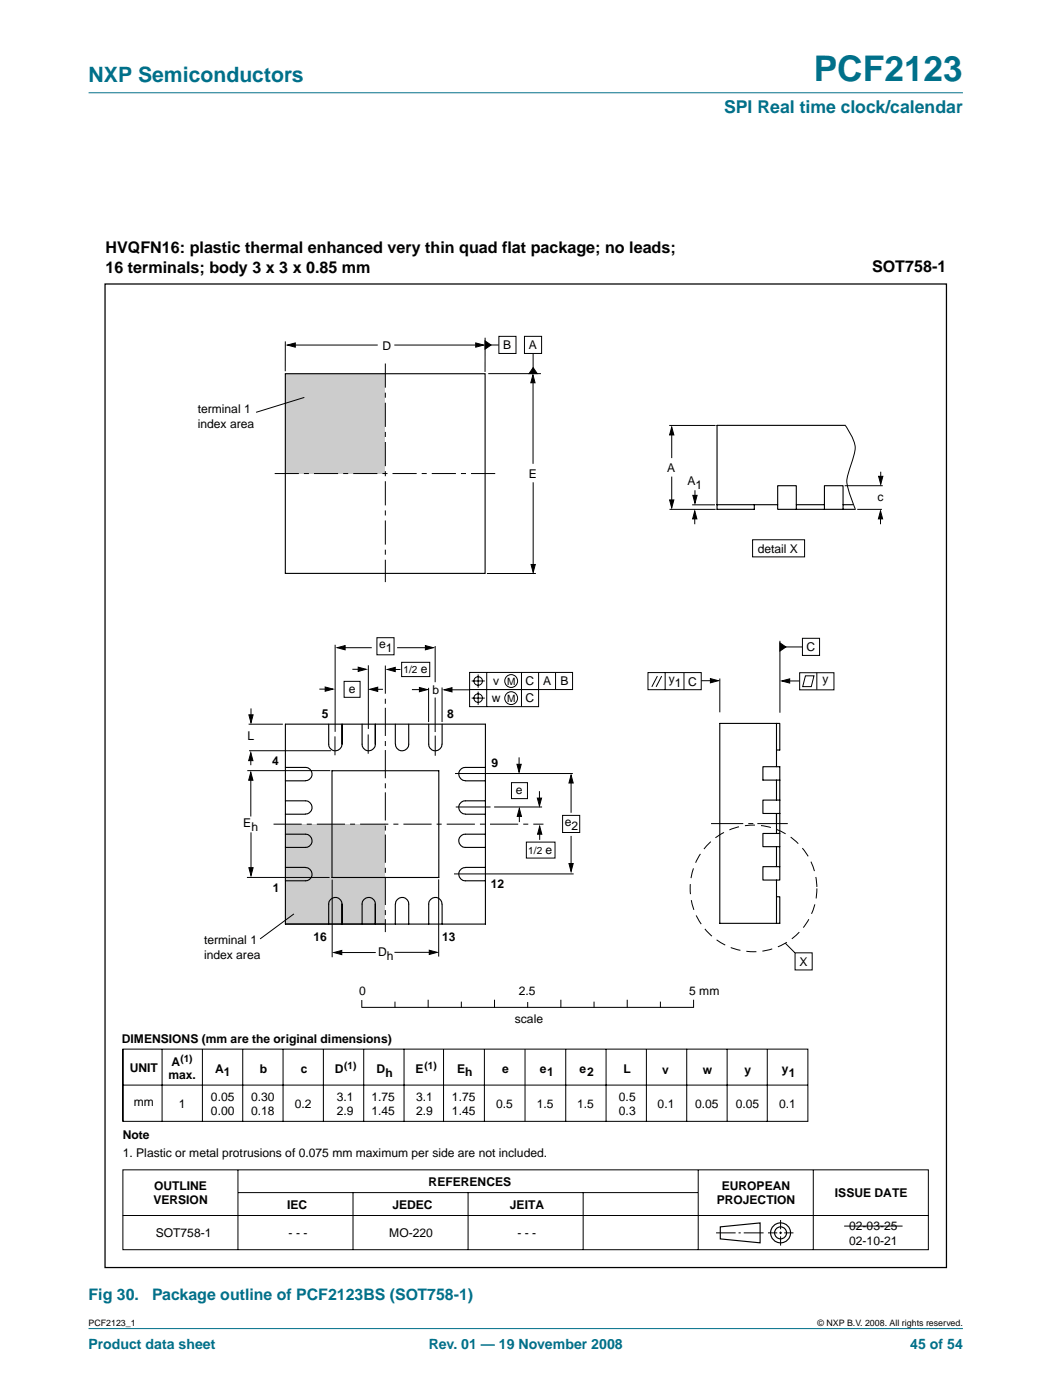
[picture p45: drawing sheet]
<svg xmlns="http://www.w3.org/2000/svg" width="210mm" height="280mm" viewBox="0 0 210 280" stroke-linecap="round" stroke-linejoin="round" font-family="sans-serif">
<defs><g id="words">
<text font-size="7.1" fill="#00708a" x="162.5" y="16.2">PCF2123</text>
<text font-size="4.2" fill="#00708a" x="17.7" y="16.4">NXP Semiconductors</text>
<text font-size="3.5" fill="#00708a" x="144.6" y="22.7">SPI Real time clock/calendar</text>
<g font-size="3.2">
<text x="21.1" y="50.6">HVQFN16: plastic thermal enhanced very thin quad flat package; no leads;</text>
<text x="21.1" y="54.5">16 terminals; body 3 x 3 x 0.85 mm</text>
<text x="174.2" y="54.3">SOT758-1</text>
</g>
<g font-size="3.2" fill="#00708a">
<text x="17.7" y="259.8">Fig 30.</text>
<text x="30.4" y="259.8">Package outline of PCF2123BS (SOT758-1)</text>
</g>
<g font-size="2.8" fill="#00708a">
<text x="17.7" y="269.5">Product data sheet</text>
<text x="85.6" y="269.5">Rev. 01 — 19 November 2008</text>
<text x="181.8" y="269.5">45 of 54</text>
</g>
<g font-size="2.4">
<text x="76.4" y="70">D</text>
<text x="100.5" y="69.8">B</text>
<text x="105.6" y="69.7">A</text>
<text x="39.5" y="82.6">terminal 1</text>
<text x="39.5" y="85.5">index area</text>
<text x="105.6" y="95.5">E</text>
<text x="133.3" y="94.4">A</text>
<text x="137.3" y="96.9">A</text>
<text x="138.9" y="97.7">1</text>
<text x="175.2" y="100.1">c</text>
<text x="151.3" y="110.4">detail X</text>
<text x="75.7" y="129.5">e</text>
<text x="77.1" y="130.3">1</text>
<text x="161.1" y="130.1">C</text>
<text x="84.1" y="134.5">e</text>
<text x="98.5" y="136.8">v</text>
<text x="104.9" y="136.9">C</text>
<text x="108.5" y="136.9">A</text>
<text x="111.9" y="136.9">B</text>
<text x="133.6" y="136.5">y</text>
<text x="134.8" y="137.3">1</text>
<text x="137.4" y="137">C</text>
<text x="164.2" y="136.5">y</text>
<text x="64.3" y="143.6">5</text>
<text x="69.6" y="138.4">e</text>
<text x="86.4" y="138.7">b</text>
<text x="89.3" y="143.6">8</text>
<text x="98.2" y="140.2">w</text>
<text x="104.9" y="140.3">C</text>
<text x="49.4" y="148">L</text>
<text x="54.4" y="152.9">4</text>
<text x="98.2" y="153.2">9</text>
<text x="103" y="158.7">e</text>
<text x="48.6" y="165.3">E</text>
<text x="50.2" y="166.1">h</text>
<text x="112.8" y="165.1">e</text>
<text x="114.2" y="165.9">2</text>
<text x="109" y="170.6">e</text>
<text x="54.5" y="178.3">1</text>
<text x="98" y="177.5">12</text>
<text x="40.7" y="188.6">terminal 1</text>
<text x="40.7" y="191.5">index area</text>
<text x="62.6" y="188">16</text>
<text x="75.5" y="190.9">D</text>
<text x="77.2" y="191.7">h</text>
<text x="88.3" y="188">13</text>
<text x="159.7" y="193">X</text>
<text x="71.7" y="198.8">0</text>
<text x="103.6" y="198.8">2.5</text>
<text x="137.7" y="198.8">5 mm</text>
<text x="24.3" y="208.5">DIMENSIONS (mm are the original dimensions)</text>
<text x="102.8" y="204.5">scale</text>
<text x="25.9" y="214.2">UNIT</text>
<text x="33.6" y="215.5">max.</text>
<text x="34.3" y="213.1">A</text>
<text x="43" y="214.4">A</text>
<text x="44.7" y="215">1</text>
<text x="51.9" y="214.4">b</text>
<text x="60.1" y="214.4">c</text>
<text x="66.9" y="214.5">D</text>
<text x="75.2" y="214.5">D</text>
<text x="77" y="215.3">h</text>
<text x="83" y="214.5">E</text>
<text x="91.3" y="214.4">Eh</text>
<text x="100.3" y="214.4">e</text>
<text x="107.8" y="214.4">e</text>
<text x="109.3" y="215">1</text>
<text x="115.7" y="214.4">e</text>
<text x="117.2" y="215">2</text>
<text x="124.6" y="214.5">L</text>
<text x="132.3" y="214.6">v</text>
<text x="140.4" y="214.6">w</text>
<text x="148.7" y="214.6">y</text>
<text x="156.2" y="214.5">y</text>
<text x="157.5" y="215.3">1</text>
<text x="26.7" y="221.1">mm</text>
<text x="35.7" y="221.5">1</text>
<text x="42.1" y="219.9">0.05</text>
<text x="50.1" y="219.9">0.30</text>
<text x="58.9" y="221.5">0.2</text>
<text x="67.3" y="219.9">3.1</text>
<text x="74.2" y="219.9">1.75</text>
<text x="83.1" y="219.9">3.1</text>
<text x="90.3" y="219.9">1.75</text>
<text x="99.1" y="221.5">0.5</text>
<text x="107.2" y="221.4">1.5</text>
<text x="115.2" y="221.4">1.5</text>
<text x="123.6" y="219.9">0.5</text>
<text x="131.3" y="221.5">0.1</text>
<text x="138.8" y="221.5">0.05</text>
<text x="146.9" y="221.3">0.05</text>
<text x="155.6" y="221.3">0.1</text>
<text x="24.5" y="227.6">Note</text>
<text x="42.1" y="222.9">0.00</text>
<text x="50.1" y="222.9">0.18</text>
<text x="67.3" y="222.9">2.9</text>
<text x="74.2" y="222.9">1.45</text>
<text x="83.1" y="222.9">2.9</text>
<text x="90.3" y="222.9">1.45</text>
<text x="123.6" y="222.9">0.3</text>
<text x="24.5" y="231.2">1. Plastic or metal protrusions of 0.075 mm maximum per side are not included.</text>
<text x="30.8" y="237.7">OUTLINE</text>
<text x="85.6" y="237">REFERENCES</text>
<text x="144.1" y="237.7">EUROPEAN</text>
<text x="166.8" y="239.2">ISSUE DATE</text>
<text x="30.6" y="240.7">VERSION</text>
<text x="57.4" y="241.6">IEC</text>
<text x="78.4" y="241.6">JEDEC</text>
<text x="101.8" y="241.6">JEITA</text>
<text x="143.1" y="240.7">PROJECTION</text>
<text x="169.6" y="245.8">02-03-25</text>
<text x="31.1" y="247.2">SOT758-1</text>
<text x="57.7" y="247.2">- - -</text>
<text x="77.8" y="247.2">MO-220</text>
<text x="103.4" y="247.2">- - -</text>
<text x="169.6" y="248.7">02-10-21</text>
</g>
<g font-size="2">
<text x="80.6" y="134.5">1/2</text>
<text x="101.3" y="136.8">M</text>
<text x="101.3" y="140.2">M</text>
<text x="105.5" y="170.6">1/2</text>
<text x="36" y="212.3">(1)</text>
<text x="68.7" y="213.5">(1)</text>
<text x="84.8" y="213.5">(1)</text>
</g>
<g font-size="1.8">
<text x="17.7" y="264.9">PCF2123_1</text>
<text x="163.3" y="264.9">© NXP B.V. 2008. All rights reserved.</text>
</g>
</g></defs>
<g fill="#00708a" stroke="#00708a" stroke-width=".2">
<path d="M17.7 265.5h174.6z"/>
<path d="M17.7 18.5h174.6z"/>
</g>
<g fill="#ccc">
<path d="M57 164.7h20v19.9h-20z"/>
<path d="M57 74.7h20v20h-20z"/>
</g>
<g fill="none" stroke="#000" stroke-width=".2">
<path d="M57 68.2v6M58.5 68.9h16.9M60.8 79.4l-9.7 3M78.8 68.9h16.7M96.9 67.5v6.8M97.4 68.9h2.2M97.5 74.7h10.5M99.6 67.2h3.5v3.4h-3.5zM104.7 67.2h3.5v3.4h-3.5zM106.5 76v16.7M106.5 70.7v3.4M106.5 96.4v16.7"/>
<path d="M133.7 85h9.2M134.2 86.3v5.2M134.2 95.2v5.2M138.8 98v1.5M168.7 97.1h7.6M168.8 85l.8 1.3a5.4 5.4 0 0 1 .7 5.6l-.6 1.9a5.6 5.6 0 0 0 0 4.8l1.1 3.1M175.9 94.3v1.4M97.2 114.6h9.8M133.7 101.8h9.2M138.2 100.9h4.6M138.8 103.1v1.7M150.3 107.9h10.4v3.4h-10.4z"/>
<path d="M171.2 101.8h4.9M175.9 103.1v1.7M63.8 137.7h2M66.9 128.8v17.4M68.3 129.4h5.9M68.7 136.2h3.2v3.1h-3.2zM70.4 133.7h2M73.6 132.9v12.8M74.7 137.7h1.8M75.3 127.4h3.4v3.4h-3.4zM78.2 133.8h1.8M79.3 129.4h5.9"/>
<path d="M80.2 132.3h5.6v2.9h-5.6zM82.3 137.8h2.1M85.6 137.4v6.9M86.9 129.1v7.2M86.9 139.4v6.9M88.3 137.4v6.9M89.2 137.8h4.6M93.8 134.4h20.6v3.4h-20.6zM93.8 137.8h13.8v3.4h-13.8zM94.2 136.1h2.6M94.2 139.5h2.6M95.5 134.8v2.6"/>
<path d="M95.5 138.2v2.6M97.2 134.4v6.8M104.1 134.4v6.8M107.6 134.4v3.4M111 134.4v3.3M129.4 134.4h10.6v3.4h-10.6zM131.3 135.1l-1.1 2.1M132.1 135.1l-1.1 2.1M132.8 134.4v3.4M136.6 134.4v3.5M140.1 136h2.4M143.8 135.6v6.7"/>
<path d="M155.8 128.1v14.3M156.3 129.3h3.9M156.6 136.1h3.1M159.7 134.4h6.9v3.4h-6.9zM160.3 127.5h3.4v3.5h-3.4zM160.9 135h1.7l-.6 2.2h-1.7zM163.1 134.4v3.4M49.4 154h16.6M49.7 144.7h6.8M49.7 150h16.4M50.1 151.2v1.7M50.1 155.1v8.1"/>
<path d="M50.1 141.6v2M66.9 147.1v3.8M73.5 146.8v3.8M86.9 147v4M90.9 154.6h23.5M102.2 156.4h3.1v3.2h-3.1zM103.7 151.3v2.5M107.7 158.1v2.5M114.1 155.8v6.6M49.3 175.3h16.5M50.1 166.3v7.9M66.3 175.8v15.5"/>
<path d="M76.9 164.7h.1M87.6 175.7v15.4M90.7 174.6h23.9M91 161.3h7M98.7 161.3h9.6M103.7 162.5v1.8M105.1 168.3h5.7v3.2h-5.7zM107.8 166.1v1.7M112.4 162.9h3.4v3.5h-3.4zM114.1 167v6.7M58.7 182.6l-6.8 5M67.4 190.3h7.6"/>
<path d="M72.3 199.9v1.4M78.8 190.3h7.7M85.5 199.9v1.4M98.8 199.9v1.4M112 199.9v1.4M125.3 199.9v1.4M138.5 199.9v1.4M156.8 188.5l1.9 1.9M158.8 190.4h3.4v3.4h-3.4zM24.5 209.6h136.8v14.5h-136.8zM24.5 209.6v14.5M24.6 216.8h136.7"/>
<path d="M32.4 209.6v14.5M40.4 209.6v14.5M48.5 209.6v14.5M56.5 209.6v14.5M64.6 209.6v14.5M72.3 201.3h66.2M72.6 209.6v14.5M78.9 200.3v1M80.7 209.6v14.5M88.6 209.6v14.5M92.1 200.3v1M96.7 209.6v14.5"/>
<path d="M104.9 209.6v14.5M105.4 200.3v1M113 209.6v14.5M118.6 200.3v1M121 209.6v14.5M129.1 209.6v14.5M131.9 200.3v1M137.2 209.6v14.5M145.2 209.6v14.4M153.2 209.7v14.5M24.5 233.8h160.9v15.9h-160.9zM47.5 233.8v15.9"/>
<path d="M47.5 238.3h91.9M70.5 238.3v11.4M93.5 238.3v11.4M116.5 238.3v11.4M139.4 233.8v15.9M162.4 233.8v15.9M24.5 242.9h160.9M143 246.4h3.9M147.5 246.4h.4M148.5 246.4h4M153.4 246.4h1.8M155.6 246.4h.6"/>
<path d="M155.9 243.8v1.8M155.9 246.1v.5M155.9 247.1v1.8M156.6 246.4h1.9M168.6 245h11.7"/>
<circle cx="95.5" cy="139.5" r=".86"/>
<circle cx="95.5" cy="136.1" r=".86"/>
<circle cx="102.1" cy="136.1" r="1.28"/>
<circle cx="102.1" cy="139.5" r="1.28"/>
</g>
<g fill="none" stroke="#000" stroke-width=".23">
<path d="M143.9 245.2l7.9-.8v3.9l-7.9-.7z"/>
<circle cx="155.9" cy="246.4" r="1.99"/>
<circle cx="155.9" cy="246.4" r="1.2"/>
</g>
<path d="M21 56.7h168v196.6h-168z" fill="none" stroke="#000" stroke-width=".25"/>
<g fill="#000" stroke="#000" stroke-width=".2">
<path d="M57.4 68.9l1.6-.4v.9zM95 68.5l1.6 .4-1.6 .5zM96.9 68.1l1.2 .8-1.2 .9zM106.5 73.5l.8 1.2h-1.6zM106.4 74.9l.5 1.6h-.9zM134.2 85.3l.4 1.6h-.9zM133.7 99.9h.9l-.4 1.6zM138.4 99h.8l-.4 1.6zM175.5 95.2h.8l-.4 1.6zM106.1 112.8h.8l-.4 1.6zM138.8 102.1l.4 1.6h-.9zM175.9 102.1l.4 1.6h-.9z"/>
<path d="M64.9 137.3l1.6 .4-1.6 .4zM67.3 129.4l1.6-.4v.9zM71.5 133.3l1.6 .4-1.6 .5zM73.8 137.7l1.6-.4v.9zM77.4 133.8l1.5-.4v.8zM83.8 137.4l1.6 .4-1.6 .4zM85 129l1.5 .4-1.5 .5zM88.7 137.8l1.6-.4v.9zM141.9 135.6l1.6 .4-1.6 .4zM155.8 128.5l1.2 .8-1.2 .8zM156.1 136.1l1.6-.5v.9zM49.7 142.8h.9l-.5 1.6z"/>
<path d="M50.1 150.4l.4 1.6h-.8zM50.1 154.3l.4 1.6h-.8zM103.2 152.7h.9l-.4 1.6zM107.3 159.5h.9l-.5 1.6zM114.1 154.9l.4 1.6h-.9zM49.7 173.4h.9l-.5 1.6zM103.7 161.6l.4 1.5h-.8zM107.8 165.1l.4 1.6h-.8zM113.6 172.6h.9l-.4 1.5zM66.7 190.3l1.6-.4v.9zM85.7 189.9l1.6 .4-1.6 .4z"/>
</g>
<path d="M77 72.6v43.7M54.9 94.6h44.5" fill="none" stroke="#000" stroke-width=".2" stroke-dasharray="4.8 1 1 1" stroke-linecap="butt"/>
<path d="M54.6 164.7h53.9" fill="none" stroke="#000" stroke-width=".2" stroke-dasharray="5.6 1 1 1" stroke-linecap="butt"/>
<path d="M77 133v53.3" fill="none" stroke="#000" stroke-width=".2" stroke-dasharray="5.6 1 1 .8" stroke-linecap="butt"/>
<path d="M142 164.6h15.3" fill="none" stroke="#000" stroke-width=".2" stroke-dasharray="6.4 1 1 .8" stroke-linecap="butt"/>
<circle cx="150.5" cy="177.5" r="12.7" fill="none" stroke="#000" stroke-width=".2" stroke-dasharray="2 1.2" stroke-linecap="butt"/>
<g fill="none" stroke="#000" stroke-width=".22">
<path d="M57 74.7h39.9v39.9h-39.9zM155.3 97.1h3.7v4.7h-3.7zM168.8 85h-25.6v16.8h7.4v-.9M143.2 100.9h12.1M159 100.9h5.7M159 101.8h11.8M164.7 101.8v-4.7h3.7v4.7M168.4 100.9h1.9M57 153.4h4a1.32 1.32 0 0 1 1.3 1.3 1.32 1.32 0 0 1-1.3 1.3M57 144.7h39.9v40h-39.9zM57 156h4M65.6 144.7v4a1.32 1.32 0 0 0 1.4 1.3 1.32 1.32 0 0 0 1.3-1.3"/>
<path d="M66.3 154h21.3v21.3h-21.3zM68.3 148.7v-4v4M72.3 144.7v4a1.32 1.32 0 0 0 1.3 1.3 1.32 1.32 0 0 0 1.4-1.3M75 148.7v-4v4M79 144.7v4M81.6 144.7v4a1.32 1.32 0 0 1-1.3 1.3 1.32 1.32 0 0 1-1.3-1.3M85.6 144.7v4a1.32 1.32 0 0 0 1.3 1.3 1.32 1.32 0 0 0 1.4-1.3v-4M93 156h3.9M96.9 153.4h-3.9a1.32 1.32 0 0 0-1.4 1.3 1.32 1.32 0 0 0 1.4 1.3M155.1 144.6h.6v5.3h-.6M155.1 144.6h-11.3v39.9h11.9v-5.3h-.6M155.1 144.6v8.6"/>
<path d="M155.1 155.9v4M155.7 155.9h-3.3v-2.7h3.3v13.3M155.7 159.9h-3.3v2.7h3.3M57 166.7h4a1.32 1.32 0 0 1 1.3 1.3 1.32 1.32 0 0 1-1.3 1.3h-4M57 160h4a1.32 1.32 0 0 1 1.3 1.3 1.32 1.32 0 0 1-1.3 1.4M57 162.7h4M57 173.3h4M61 173.4a1.32 1.32 0 0 1 1.3 1.3 1.32 1.32 0 0 1-1.3 1.3h-4M93 173.4a1.32 1.32 0 0 0-1.4 1.3 1.32 1.32 0 0 0 1.4 1.3h3.9M93 162.7h3.9M93 173.3h3.9M96.9 160h-3.9a1.32 1.32 0 0 0-1.4 1.3 1.32 1.32 0 0 0 1.4 1.4"/>
<path d="M96.9 166.7h-3.9a1.32 1.32 0 0 0-1.4 1.3 1.32 1.32 0 0 0 1.4 1.3h3.9M152.4 166.5h3.3v2.7h-3.3zM152.4 173.2h3.3v2.7h-3.3zM155.1 162.6v3.9M155.1 169.2v4M155.1 175.9v8.6M155.7 169.2v4M65.6 184.7v-4a1.32 1.32 0 0 1 1.4-1.4 1.32 1.32 0 0 1 1.3 1.4v4M72.3 184.7v-4a1.32 1.32 0 0 1 1.3-1.4 1.32 1.32 0 0 1 1.4 1.4v4M79 180.7v4M79 180.7a1.32 1.32 0 0 1 1.3-1.4 1.32 1.32 0 0 1 1.3 1.4v4M85.6 184.7v-4a1.32 1.32 0 0 1 1.3-1.4 1.32 1.32 0 0 1 1.4 1.4v4"/>
</g>
<use href="#words"/>
</svg>
